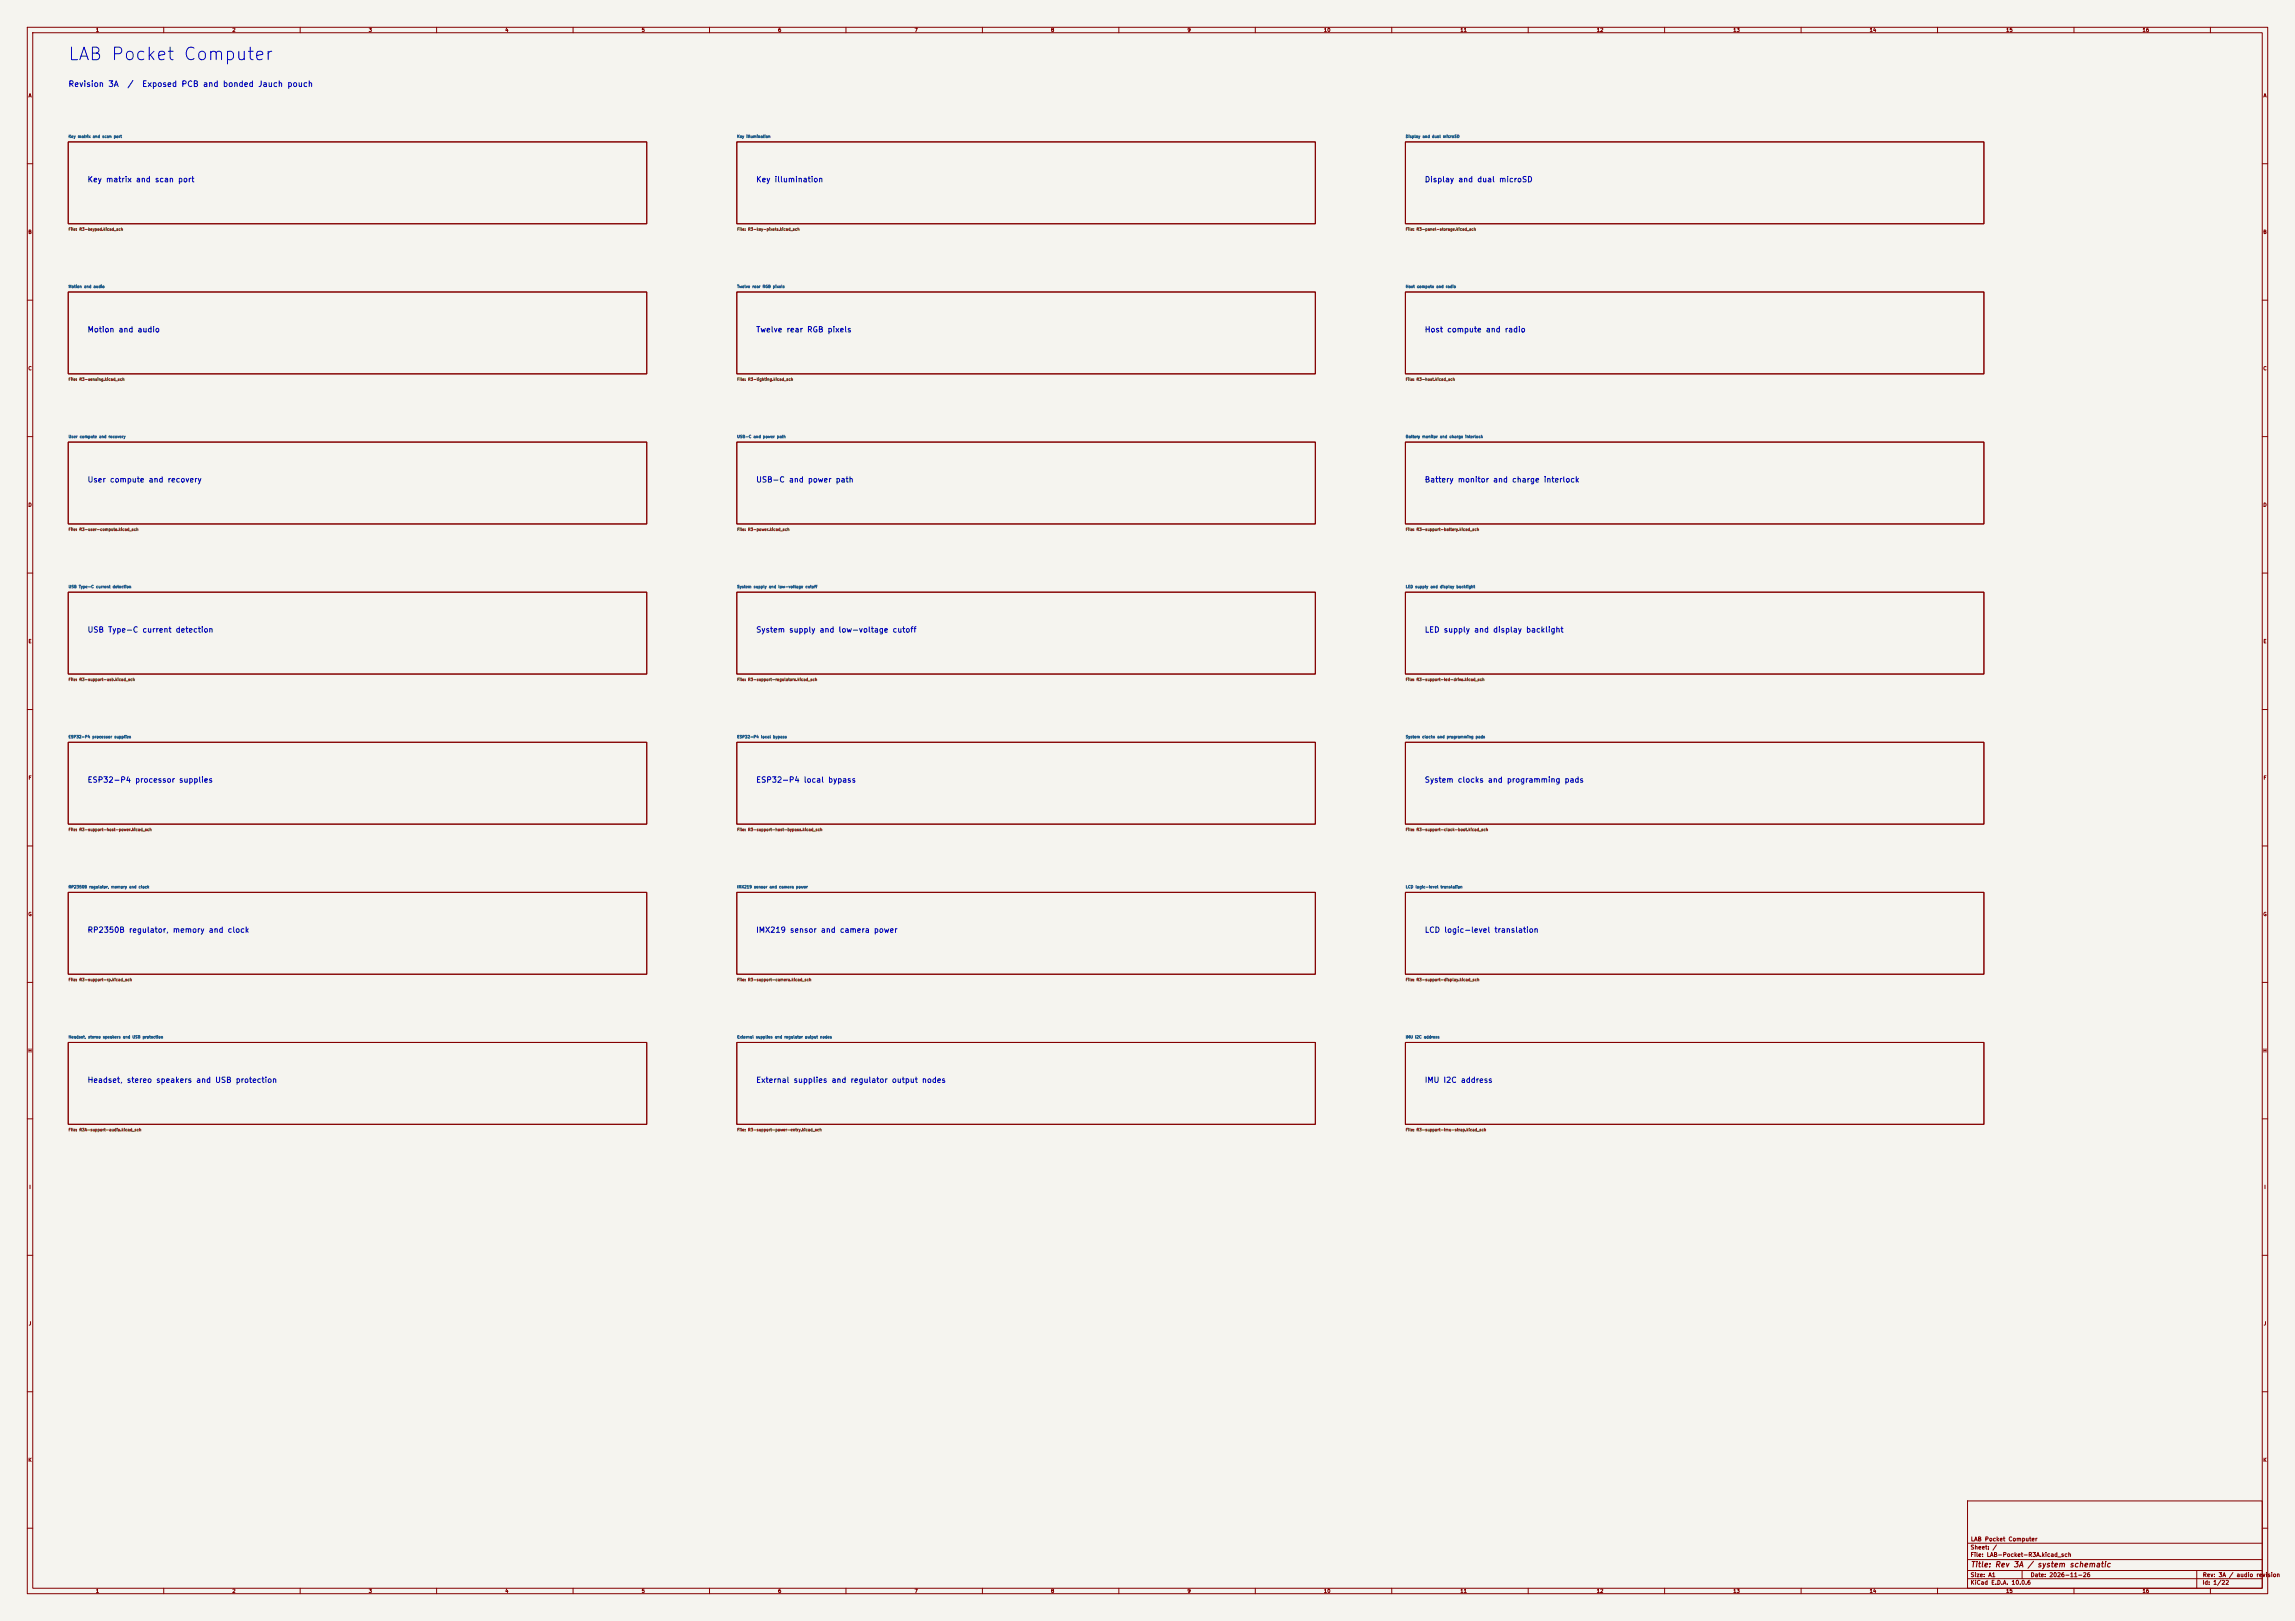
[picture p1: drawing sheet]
<svg xmlns="http://www.w3.org/2000/svg" width="841mm" height="594mm" viewBox="0 0 841 594" stroke-linecap="round" stroke-linejoin="round" font-family="sans-serif">
<defs><g id="words">
<text font-size="4.6" fill="#0000c2" x="24.6" y="23.3">LAB Pocket Computer</text>
<g font-size="2.1" fill="#0000c2">
<text x="24.9" y="32.3">Revision 3A</text>
<text x="46.5" y="32.3">/</text>
<text x="51.9" y="32.3">Exposed PCB and bonded Jauch pouch</text>
</g>
<g font-size="2" fill="#0000c2">
<text x="31.9" y="67.3">Key matrix and scan port</text>
<text x="276.9" y="67.3">Key illumination</text>
<text x="521.9" y="67.3">Display and dual microSD</text>
<text x="31.9" y="122.3">Motion and audio</text>
<text x="276.9" y="122.3">Twelve rear RGB pixels</text>
<text x="521.9" y="122.3">Host compute and radio</text>
<text x="31.9" y="177.3">User compute and recovery</text>
<text x="276.9" y="177.3">USB-C and power path</text>
<text x="521.9" y="177.3">Battery monitor and charge interlock</text>
<text x="31.9" y="232.3">USB Type-C current detection</text>
<text x="276.9" y="232.3">System supply and low-voltage cutoff</text>
<text x="521.9" y="232.3">LED supply and display backlight</text>
<text x="31.9" y="287.3">ESP32-P4 processor supplies</text>
<text x="276.9" y="287.3">ESP32-P4 local bypass</text>
<text x="521.9" y="287.3">System clocks and programming pads</text>
<text x="31.9" y="342.3">RP2350B regulator, memory and clock</text>
<text x="276.9" y="342.3">IMX219 sensor and camera power</text>
<text x="521.9" y="342.3">LCD logic-level translation</text>
<text x="31.9" y="397.3">Headset, stereo speakers and USB protection</text>
<text x="276.9" y="397.3">External supplies and regulator output nodes</text>
<text x="521.9" y="397.3">IMU I2C address</text>
</g>
<text font-size="2" fill="#840000" x="722" y="574.8">Title: Rev 3A / system schematic</text>
<g font-size="1.5" fill="#840000">
<text x="721.9" y="568.1">Sheet: /</text>
<text x="722" y="565.1">LAB Pocket Computer</text>
<text x="721.9" y="570.8">File: LAB-Pocket-R3A.kicad_sch</text>
<text x="721.9" y="581">KiCad E.D.A. 10.0.6</text>
<text x="721.9" y="578.2">Size: A1</text>
<text x="743.9" y="578.2">Date: 2026-11-26</text>
<text x="806.9" y="581">Id: 1/22</text>
<text x="807" y="578.2">Rev: 3A / audio revision</text>
</g>
<g font-size="1.3" fill="#840000">
<text x="35" y="12">1</text>
<text x="85" y="12">2</text>
<text x="135" y="12">3</text>
<text x="185" y="12">4</text>
<text x="235" y="12">5</text>
<text x="285" y="12">6</text>
<text x="335" y="12">7</text>
<text x="385" y="12">8</text>
<text x="435" y="12">9</text>
<text x="485" y="12">10</text>
<text x="535" y="12">11</text>
<text x="585" y="12">12</text>
<text x="635" y="12">13</text>
<text x="685" y="12">14</text>
<text x="735" y="12">15</text>
<text x="785" y="12">16</text>
<text x="10.3" y="36">A</text>
<text x="829.3" y="36">A</text>
<text x="10.2" y="86">B</text>
<text x="829.2" y="86">B</text>
<text x="10.2" y="136">C</text>
<text x="829.2" y="136">C</text>
<text x="10.2" y="186">D</text>
<text x="829.2" y="186">D</text>
<text x="10.3" y="236">E</text>
<text x="829.3" y="236">E</text>
<text x="10.3" y="286">F</text>
<text x="829.3" y="286">F</text>
<text x="10.2" y="336">G</text>
<text x="829.2" y="336">G</text>
<text x="10.2" y="386">H</text>
<text x="829.2" y="386">H</text>
<text x="10.6" y="436">I</text>
<text x="829.6" y="436">I</text>
<text x="10.4" y="486">J</text>
<text x="829.4" y="486">J</text>
<text x="10.2" y="536">K</text>
<text x="829.2" y="536">K</text>
<text x="35" y="584">1</text>
<text x="85" y="584">2</text>
<text x="135" y="584">3</text>
<text x="185" y="584">4</text>
<text x="235" y="584">5</text>
<text x="285" y="584">6</text>
<text x="335" y="584">7</text>
<text x="385" y="584">8</text>
<text x="435" y="584">9</text>
<text x="485" y="584">10</text>
<text x="535" y="584">11</text>
<text x="585" y="584">12</text>
<text x="635" y="584">13</text>
<text x="685" y="584">14</text>
<text x="735" y="584">15</text>
<text x="785" y="584">16</text>
</g>
<g font-size="1" fill="#006464">
<text x="25" y="50.8">Key matrix and scan port</text>
<text x="270" y="50.8">Key illumination</text>
<text x="515" y="50.8">Display and dual microSD</text>
<text x="25" y="105.8">Motion and audio</text>
<text x="270" y="105.8">Twelve rear RGB pixels</text>
<text x="515" y="105.8">Host compute and radio</text>
<text x="25" y="160.8">User compute and recovery</text>
<text x="270" y="160.8">USB-C and power path</text>
<text x="515" y="160.8">Battery monitor and charge interlock</text>
<text x="25" y="215.8">USB Type-C current detection</text>
<text x="270" y="215.8">System supply and low-voltage cutoff</text>
<text x="515" y="215.8">LED supply and display backlight</text>
<text x="25" y="270.8">ESP32-P4 processor supplies</text>
<text x="270" y="270.8">ESP32-P4 local bypass</text>
<text x="515" y="270.8">System clocks and programming pads</text>
<text x="25" y="325.8">RP2350B regulator, memory and clock</text>
<text x="270" y="325.8">IMX219 sensor and camera power</text>
<text x="515" y="325.8">LCD logic-level translation</text>
<text x="25" y="380.8">Headset, stereo speakers and USB protection</text>
<text x="270" y="380.8">External supplies and regulator output nodes</text>
<text x="515" y="380.8">IMU I2C address</text>
</g>
<g font-size="1" fill="#725600">
<text x="25" y="84.8">File: R3-keypad.kicad_sch</text>
<text x="270" y="84.8">File: R3-key-pixels.kicad_sch</text>
<text x="515" y="84.8">File: R3-panel-storage.kicad_sch</text>
<text x="25" y="139.8">File: R3-sensing.kicad_sch</text>
<text x="270" y="139.8">File: R3-lighting.kicad_sch</text>
<text x="515" y="139.8">File: R3-host.kicad_sch</text>
<text x="25" y="194.8">File: R3-user-compute.kicad_sch</text>
<text x="270" y="194.8">File: R3-power.kicad_sch</text>
<text x="515" y="194.8">File: R3-support-battery.kicad_sch</text>
<text x="25" y="249.8">File: R3-support-usb.kicad_sch</text>
<text x="270" y="249.8">File: R3-support-regulators.kicad_sch</text>
<text x="515" y="249.8">File: R3-support-led-drive.kicad_sch</text>
<text x="25" y="304.8">File: R3-support-host-power.kicad_sch</text>
<text x="270" y="304.8">File: R3-support-host-bypass.kicad_sch</text>
<text x="515" y="304.8">File: R3-support-clock-boot.kicad_sch</text>
<text x="25" y="359.8">File: R3-support-rp.kicad_sch</text>
<text x="270" y="359.8">File: R3-support-camera.kicad_sch</text>
<text x="515" y="359.8">File: R3-support-display.kicad_sch</text>
<text x="25" y="414.8">File: R3A-support-audio.kicad_sch</text>
<text x="270" y="414.8">File: R3-support-power-entry.kicad_sch</text>
<text x="515" y="414.8">File: R3-support-imu-strap.kicad_sch</text>
</g>
</g></defs>
<path d="M0 0h841v594h-841z" fill="#f5f4ef" stroke="#f5f4ef" stroke-width=".37"/>
<g fill="none" stroke="#840000" stroke-width=".37">
<path d="M10 10h821v574h-821zM12 12h817v570h-817zM60 10v2M110 10v2M160 10v2M210 10v2M260 10v2M310 10v2M360 10v2M410 10v2M460 10v2M510 10v2"/>
<path d="M560 10v2M610 10v2M660 10v2M710 10v2M760 10v2M810 10v2M10 60h2M25 52h212v30h-212zM270 52h212v30h-212zM515 52h212v30h-212zM829 60h2M10 110h2"/>
<path d="M25 107h212v30h-212zM270 107h212v30h-212zM515 107h212v30h-212zM829 110h2M10 160h2M829 160h2M25 162h212v30h-212zM270 162h212v30h-212zM515 162h212v30h-212zM10 210h2M25 217h212v30h-212zM270 217h212v30h-212z"/>
<path d="M515 217h212v30h-212zM829 210h2M10 260h2M829 260h2M25 272h212v30h-212zM270 272h212v30h-212zM515 272h212v30h-212zM10 310h2M829 310h2M25 327h212v30h-212zM270 327h212v30h-212zM515 327h212v30h-212z"/>
<path d="M10 360h2M829 360h2M25 382h212v30h-212zM270 382h212v30h-212zM515 382h212v30h-212zM10 410h2M829 410h2M10 460h2M829 460h2M10 510h2M829 510h2M10 560h2"/>
<path d="M721 550h108v32h-108zM829 560h2M721 578.5h108M721 575.5h108M721 571.5h108M721 565.5h108M741 575.5v3M805 575.5v6.5M60 582v2M110 582v2M160 582v2M210 582v2"/>
<path d="M260 582v2M310 582v2M360 582v2M410 582v2M460 582v2M510 582v2M560 582v2M610 582v2M660 582v2M710 582v2M760 582v2M810 582v2"/>
</g>
<use href="#words"/>
</svg>
